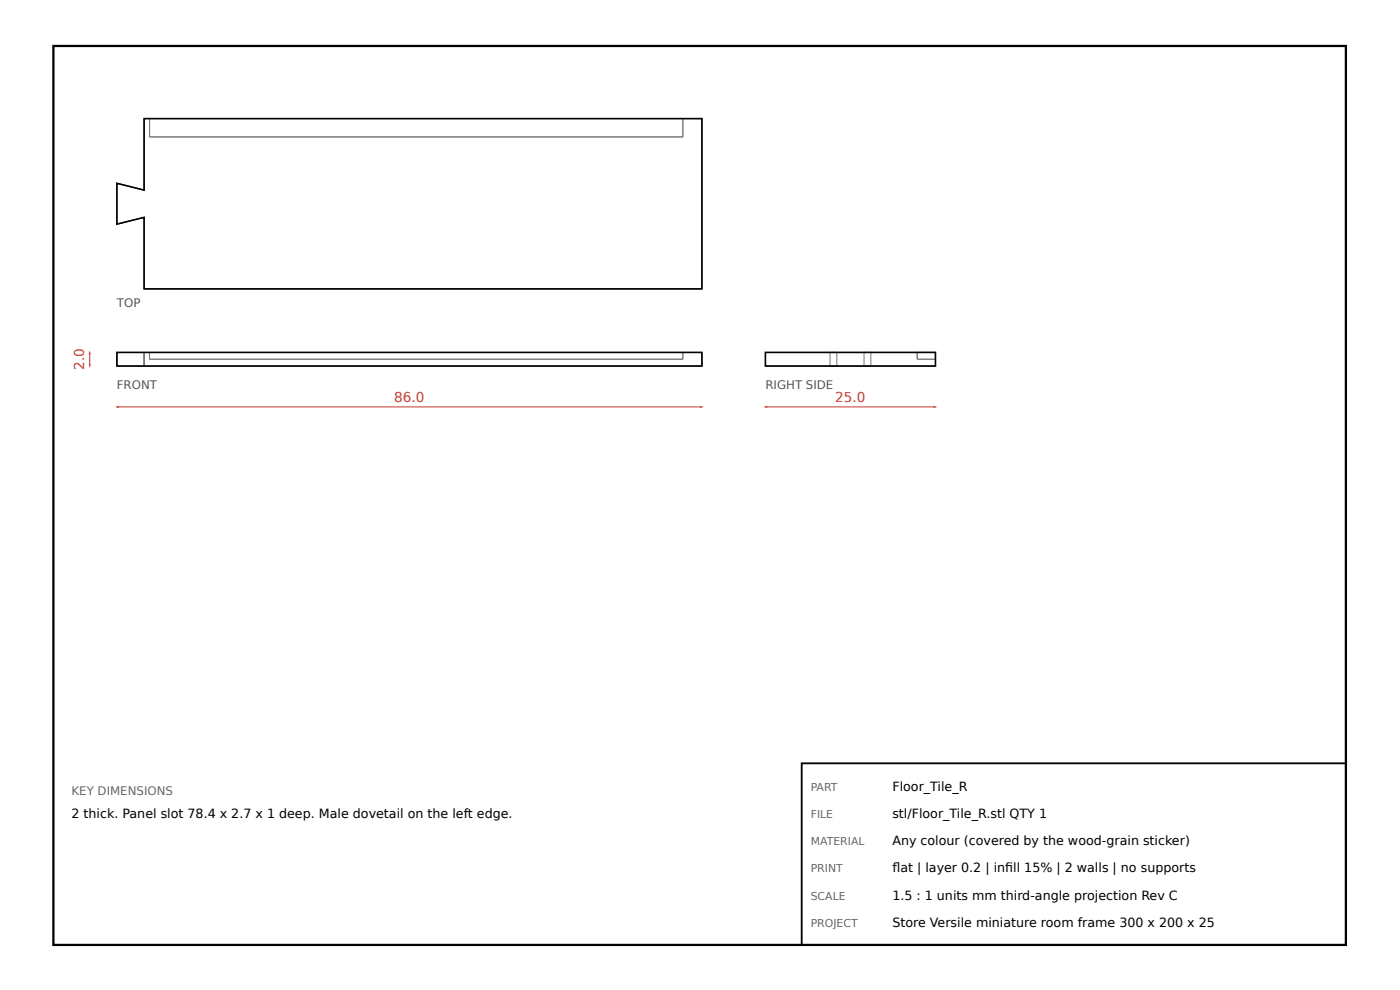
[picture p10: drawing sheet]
<svg xmlns="http://www.w3.org/2000/svg" width="297mm" height="210mm" viewBox="0 0 297 210" stroke-linecap="round" stroke-linejoin="round" font-family="sans-serif">
<defs><g id="words">
<g font-size="2.9" fill="#c0392b">
<text x="17.9" y="78.5" transform="rotate(-90 17.9 78.5)">2.0</text>
<text x="83.6" y="85.3">86.0</text>
<text x="177.2" y="85.3">25.0</text>
</g>
<g font-size="2.7">
<text x="189.3" y="167.6">Floor_Tile_R</text>
<text x="15.2" y="173.4">2 thick. Panel slot 78.4 x 2.7 x 1 deep. Male dovetail on the left edge.</text>
<text x="189.3" y="173.4">stl/Floor_Tile_R.stl QTY 1</text>
<text x="189.3" y="179.2">Any colour (covered by the wood-grain sticker)</text>
<text x="189.3" y="184.9">fat | layer 0.2 | infll 15% | 2 walls | no supports</text>
<text x="189.3" y="184.9">l</text>
<text x="213.3" y="184.9">i</text>
<text x="189.3" y="190.7">1.5 : 1 units mm third-angle projection Rev C</text>
<text x="189.3" y="196.5">Store Versile miniature room frame 300 x 200 x 25</text>
</g>
<g font-size="2.5" fill="#555">
<text x="24.8" y="65.1">TOP</text>
<text x="24.8" y="82.4">FRONT</text>
<text x="162.4" y="82.4">RIGHT SIDE</text>
</g>
<text font-size="2.5" fill="#666" x="15.2" y="168.6">KEY DIMENSIONS</text>
<g font-size="2.3" fill="#666">
<text x="172" y="167.6">PART</text>
<text x="172" y="173.4">FILE</text>
<text x="172" y="179.2">MATERIAL</text>
<text x="172" y="184.9">PRINT</text>
<text x="172" y="190.7">SCALE</text>
<text x="172" y="196.5">PROJECT</text>
</g>
</g></defs>
<path d="M11.3 9.7h274.2v190.6h-274.2z" fill="none" stroke="#000" stroke-width=".48"/>
<path d="M30.6 25.1h118.3v36.1h-118.3v-15.1l-5.8 1.4v-8.6l5.8 1.4zM31.7 25.1v3.9h113.2v-3.9M24.8 74.7h124.1v2.9h-124.1zM30.6 74.7v2.9M31.7 74.7v1.5h113.2v-1.5M162.4 74.7h36.1v2.9h-36.1zM176.1 74.7v2.9M177.5 74.7v2.9M183.3 74.7v2.9M184.8 74.7v2.9M194.6 74.7v1.5h3.9" fill="none" stroke="#777" stroke-width=".21"/>
<path d="M30.6 25.1h118.3v36.1h-118.3v-15.1l-5.8 1.4v-8.6l5.8 1.4zM24.8 74.7h124.1v2.9h-124.1zM162.4 74.7h36.1v2.9h-36.1z" fill="none" stroke="#000" stroke-width=".34"/>
<path d="M24.8 86.3h124.1" fill="none" stroke="#c0392b" stroke-width=".21"/>
<g fill="#c0392b">
<path d="M24.4 86.3l.8-.3v.5z"/>
<path d="M148.5 86l.8 .3-.8 .2z"/>
</g>
<path d="M19 74.7v2.9" fill="none" stroke="#c0392b" stroke-width=".21"/>
<g fill="#c0392b">
<path d="M18.8 77.2h.5l-.3 .8z"/>
<path d="M19 74.3l.3 .8h-.5z"/>
</g>
<path d="M162.4 86.3h36.1" fill="none" stroke="#c0392b" stroke-width=".21"/>
<g fill="#c0392b">
<path d="M162 86.3l.8-.3v.5z"/>
<path d="M198.1 86l.7 .3-.7 .2z"/>
</g>
<path d="M170.1 161.8h115.4v38.5h-115.4z" fill="none" stroke="#000" stroke-width=".38"/>
<use href="#words"/>
</svg>
